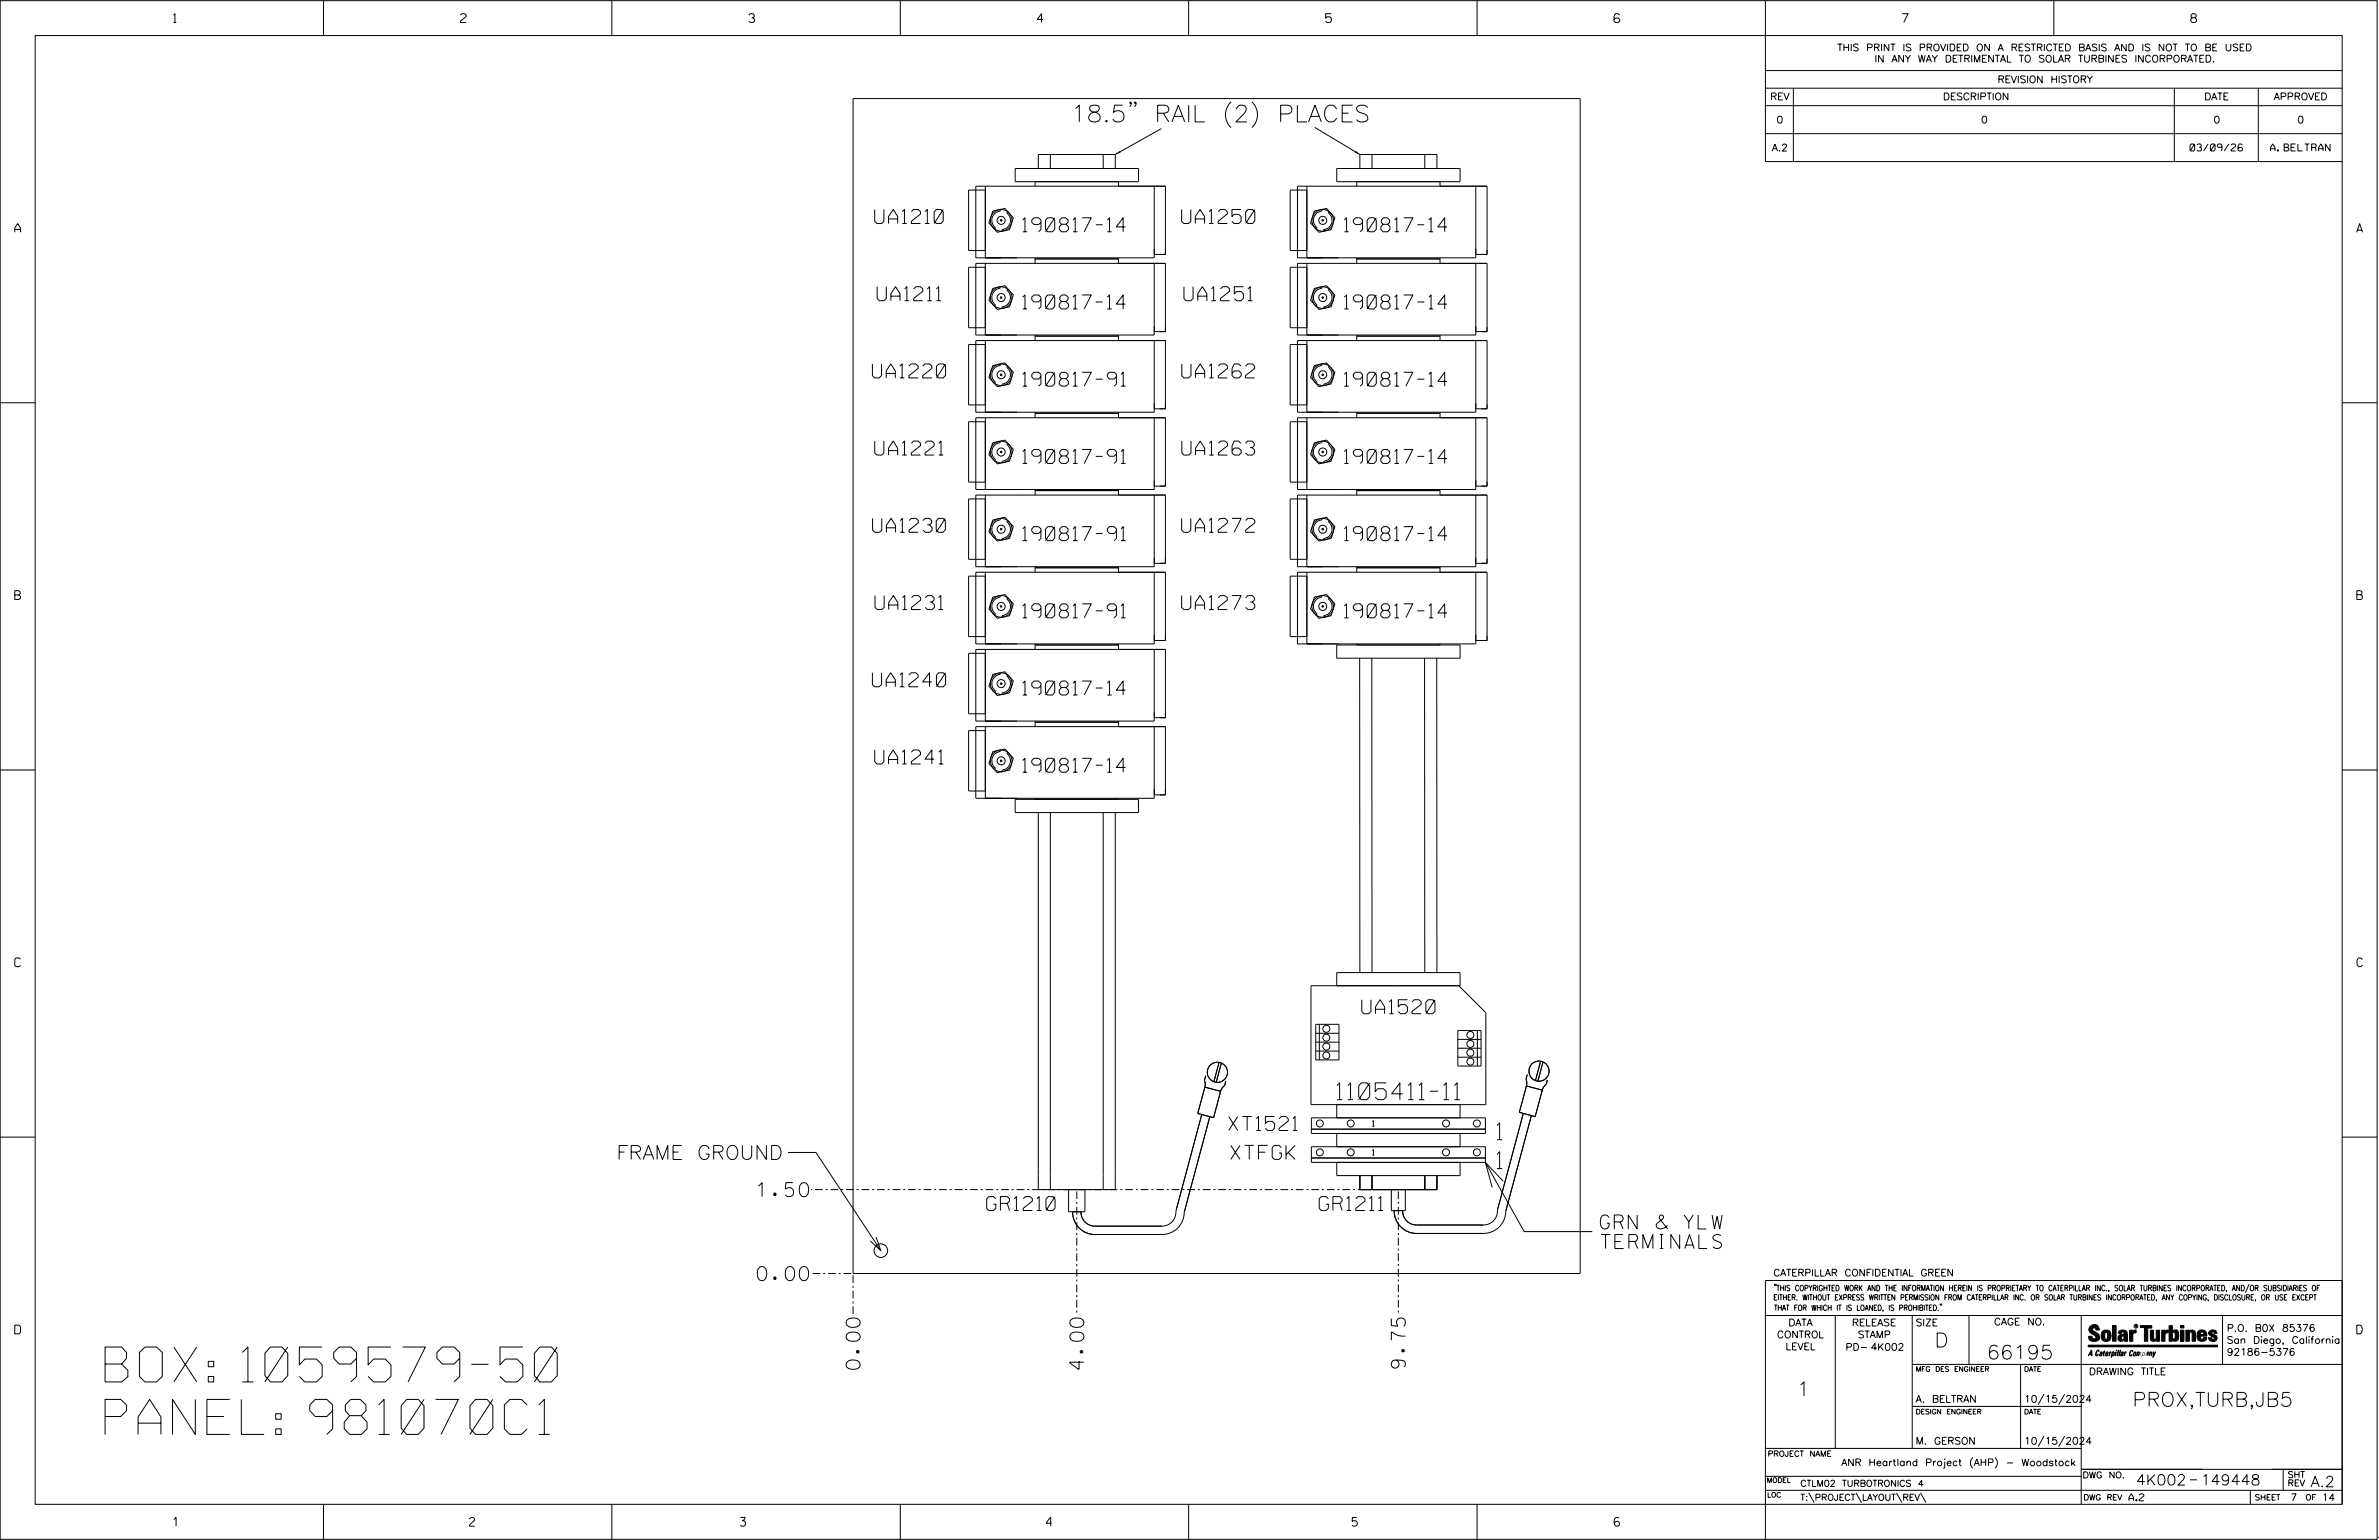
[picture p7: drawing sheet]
<svg xmlns="http://www.w3.org/2000/svg" width="864mm" height="559mm" viewBox="0 0 864 559" stroke-linecap="round" stroke-linejoin="round" font-family="sans-serif">
<defs><g id="words">
<g font-size="12.7">
<text x="38.1" y="501.4">BOX: 1059579-50</text>
<text x="38.1" y="520.5">PANEL: 981070C1</text>
</g>
<g font-size="6.1">
<text x="388.6" y="44.3">18.5&quot; RAIL (2) PLACES</text>
<text x="485.4" y="399">1105411-11</text>
<text x="543.4" y="413.6">1</text>
<text x="543.4" y="424">1</text>
</g>
<g font-size="5.1">
<text x="317.6" y="81.1">UA1210</text>
<text x="428.9" y="81.1">UA1250</text>
<text x="371.3" y="84.1">190817-14</text>
<text x="488" y="84.1">190817-14</text>
<text x="318.4" y="109.1">UA1211</text>
<text x="371.3" y="112.1">190817-14</text>
<text x="429.8" y="109.1">UA1251</text>
<text x="488" y="112.1">190817-14</text>
<text x="316.7" y="137.1">UA1220</text>
<text x="429" y="137.1">UA1262</text>
<text x="371.3" y="140.1">190817-91</text>
<text x="488" y="140.1">190817-14</text>
<text x="317.6" y="165.1">UA1221</text>
<text x="429" y="165.1">UA1263</text>
<text x="371.3" y="168.2">190817-91</text>
<text x="488" y="168.2">190817-14</text>
<text x="316.8" y="193.2">UA1230</text>
<text x="371.3" y="196.2">190817-91</text>
<text x="428.9" y="193.2">UA1272</text>
<text x="488" y="196.2">190817-14</text>
<text x="317.6" y="221.2">UA1231</text>
<text x="428.9" y="221.2">UA1273</text>
<text x="371.3" y="224.2">190817-91</text>
<text x="488" y="224.2">190817-14</text>
<text x="316.7" y="249.2">UA1240</text>
<text x="371.3" y="252.2">190817-14</text>
<text x="317.6" y="277.2">UA1241</text>
<text x="371.3" y="280.2">190817-14</text>
<text x="494.3" y="367.8">UA1520</text>
<text x="446" y="410.2">XT1521</text>
<text x="223.8" y="420.7">FRAME GROUND</text>
<text x="446.8" y="420.7">XTFGK</text>
<text x="274.9" y="434.2">1.50</text>
<text x="358.2" y="439.3">GR1210</text>
<text x="478.9" y="439.3">GR1211</text>
<text x="580.9" y="445.9">GRN &amp; YLW</text>
<text x="581.1" y="453">TERMINALS</text>
<text x="274.9" y="464.6">0.00</text>
<text x="702.3" y="488.8">D</text>
<text x="312.2" y="496.8" transform="rotate(-90 312.2 496.8)">0.00</text>
<text x="393.4" y="496.8" transform="rotate(-90 393.4 496.8)">4.00</text>
<text x="510.2" y="496.5" transform="rotate(-90 510.2 496.5)">9.75</text>
<text x="721.2" y="493.2">66195</text>
<text x="652.2" y="506.5">1</text>
<text x="774.1" y="510.3">PROX,TURB,JB5</text>
</g>
<g font-size="3.8">
<text x="775.4" y="538.9">4K002</text>
<text x="798.8" y="538.9">149448</text>
<text x="838.8" y="539.5">A.2</text>
</g>
<g font-size="3.2">
<text x="63" y="8.2">1</text>
<text x="167.2" y="8.2">2</text>
<text x="271.8" y="8.2">3</text>
<text x="376.5" y="8.2">4</text>
<text x="481.2" y="8.2">5</text>
<text x="690.6" y="8.2">7</text>
<text x="795.3" y="8.2">8</text>
<text x="5.4" y="84.3">A</text>
<text x="855.5" y="84.3">A</text>
<text x="5.4" y="217.5">B</text>
<text x="855.6" y="217.5">B</text>
<text x="5.4" y="350.8">C</text>
<text x="855.6" y="350.8">C</text>
<text x="5.4" y="484">D</text>
<text x="855.6" y="484">D</text>
<text x="62.8" y="553.8">1</text>
<text x="170.4" y="553.8">2</text>
<text x="268.8" y="553.8">3</text>
<text x="379.8" y="553.8">4</text>
<text x="490.8" y="553.8">5</text>
<text x="585.9" y="553.8">6</text>
</g>
<g font-size="2.5">
<text x="666.9" y="18.5">THIS PRINT IS PROVIDED ON A RESTRICTED BASIS AND IS NOT TO BE USED</text>
<text x="680.5" y="22.6">IN ANY WAY DETRIMENTAL TO SOLAR TURBINES INCORPORATED.</text>
<text x="725.1" y="30">REVISION HISTORY</text>
<text x="642.6" y="36.3">REV</text>
<text x="705.3" y="36.3">DESCRIPTION</text>
<text x="800.2" y="36.3">DATE</text>
<text x="825.4" y="36.3">APPROVED</text>
<text x="644.9" y="44.7">0</text>
<text x="719.1" y="44.7">0</text>
<text x="803.5" y="44.7">0</text>
<text x="834" y="44.7">0</text>
<text x="643.2" y="54.8">A.2</text>
<text x="795" y="54.8">03/09/26</text>
<text x="824.2" y="54.8">A. BELTRAN</text>
<text x="643.8" y="463">CATERPILLAR CONFIDENTIAL GREEN</text>
<text x="645.1" y="485.5">CONTROL</text>
<text x="649.2" y="481.1">DATA</text>
<text x="672.3" y="481.1">RELEASE</text>
<text x="674.4" y="485.5">STAMP</text>
<text x="695.4" y="481.1">SIZE</text>
<text x="723.8" y="480.8">CAGE NO.</text>
<text x="808.4" y="483.1">P.O. B0X 85376</text>
<text x="648.2" y="489.8">LEVEL</text>
<text x="669.9" y="490">PD- 4K002</text>
<text x="808.4" y="487.5">San Diego, California</text>
<text x="808.4" y="491.8">92186-5376</text>
<text x="758.3" y="498.9">DRAWING TITLE</text>
<text x="695.4" y="508.9">A. BELTRAN</text>
<text x="734.8" y="508.9">10/15/2024</text>
<text x="695.4" y="524.1">M. GERSON</text>
<text x="734.8" y="524.1">10/15/2024</text>
<text x="668.4" y="531.9">ANR Heartland Project (AHP) - Woodstock</text>
<text x="772.8" y="544.6">A.2</text>
<text x="831.4" y="544.6">7</text>
<text x="842.9" y="544.6">14</text>
</g>
<g font-size="2.3">
<text x="653.5" y="539.4">CTLM02 TURBOTRONICS 4</text>
<text x="756" y="536.3">DWG NO.</text>
<text x="830.4" y="539.3">REV</text>
<text x="830.4" y="536.2">SHT</text>
<text x="653.5" y="544.5">T:\PROJECT\LAYOUT\REV\</text>
</g>
<g font-size="2">
<text x="498.2" y="408.7">1</text>
<text x="498.2" y="419.1">1</text>
<text x="643.8" y="468.4">&quot;THIS COPYRIGHTED WORK AND THE INFORMATION HEREIN IS PROPRIETARY TO CATERPILLAR INC., SOLAR TURBINES INCORPORATED, AND/OR SUBSIDIARIES OF</text>
<text x="643.8" y="471.8">EITHER. WITHOUT EXPRESS WRITTEN PERMISSION FROM CATERPILLAR INC. OR SOLAR TURBINES INCORPORATED, ANY COPYING, DISCLOSURE, OR USE EXCEPT</text>
<text x="644" y="475.6">THAT FOR WHICH IT IS LOANED, IS PROHIBITED.&quot;</text>
<text x="641.7" y="528.5">PROJECT NAME</text>
<text x="756.3" y="544.3">DWG REV</text>
<text x="818.5" y="544.3">SHEET</text>
<text x="836.9" y="544.3">OF</text>
</g>
<g font-size="1.8">
<text x="695.4" y="497.6">MFG DES ENGINEER</text>
<text x="734.8" y="497.6">DATE</text>
<text x="695.4" y="513.1">DESIGN ENGINEER</text>
<text x="734.8" y="513.1">DATE</text>
<text x="641.3" y="538">MODEL</text>
<text x="641.5" y="543.3">LOC</text>
</g>
<text font-size=".9" x="775.1" y="481.7">R</text>
</g></defs>
<g fill="none" stroke="#000" stroke-width=".36">
<path d="M.1 .2h862.8v558.4h-862.8zM12.8 12.9h837.4v533h-837.4zM117.4 .2v12.7M222.1 .2v12.7M326.8 .2v12.7M431.5 .2v12.7M536.2 .2v12.7M587.9 5.5l-.5-.5h-1l-.5 1v1.7l.5 .4h1l.6-.4v-.6l-.6-.5h-1l-.5 .5M640.9 .2v58.4h209.3M745.6 .2v12.7M309.7 35.8h263.9v426.3h-263.9zM410.6 37.3l-.2 .3-.3-.3 .3-.3a1.12 1.12 0 0 1-.3 1.7"/>
<path d="M412.4 37.3l-.3 .3-.3-.3 .3-.3 .3 .3v.6l-.6 .8M446.9 37a6.2 6.2 0 0 0 0 9.3M454.4 37a6.3 6.3 0 0 1 0 9.3M640.9 25.6h209.3M640.9 32h209.3M640.9 38.3h209.3M651 32v26.6M789.3 32v26.6M819.8 32v26.6M381.3 56.1v5M400.5 56.1v5M404.8 56.1h-27.9v5"/>
<path d="M404.8 56.1v5M421.6 46.7l-16.8 9.4M477.2 46.2l16.4 9.9M493.6 56.1h28v5M493.6 56.1v5M498.1 56.1v5M517.2 56.1v5M640.9 48.5h209.3M357.7 69h-6.1v21.9h6.1M357.7 67.6v26M360.4 76.6l4.4-1 3 3.4-1.3 4.3-4.5 1-3-3.4zM363 76.1l.1 .5a3.4 3.4 0 0 0-2.9 2.4 3.4 3.4 0 0 0 1.2 3.7l-.3 .4"/>
<path d="M365.8 76.8l-.3 .5a3.4 3.4 0 0 1 1.2 3.6 3.4 3.4 0 0 1-3 2.4l.1 .6M368.5 61.1h44.8v4.8h-44.8zM375.7 65.9v1.7M406 65.9v1.7M419 67.6v26h-64.8v-26h68.9v24.7h-4.1M474.4 69h-6.1v21.9h6.1M474.4 67.6v26M477.1 76.6l4.4-1 3.1 3.4-1.4 4.3-4.4 1-3-3.4zM479.8 76.1v.5a3.4 3.4 0 0 0-2.9 2.4 3.4 3.4 0 0 0 1.2 3.7l-.3 .4M482.5 76.8l-.3 .5a3.4 3.4 0 0 1 1.2 3.6 3.4 3.4 0 0 1-2.9 2.4l.1 .6M485.2 61.1h44.8v4.8h-44.8zM492.5 65.9v1.7"/>
<path d="M522.7 65.9v1.7M535.7 67.6v26h-64.7v-26h68.8v24.7h-4.1M357.7 97h-6.1v21.9h6.1M357.7 95.6v26M375.7 93.6v2M375.7 93.9h30.3M406 93.6v2M419 95.6v26h-64.8v-26h68.9v24.7h-4.1M474.4 97h-6.1v21.9h6.1M474.4 95.6v26M492.5 93.6v2M492.5 93.9h30.2"/>
<path d="M522.7 93.6v2M535.7 95.6v26h-64.7v-26h68.8v24.7h-4.1M360.4 104.6l4.4-.9 3 3.3-1.3 4.3-4.5 1-3-3.4zM363 104.1l.1 .5a3.4 3.4 0 0 0-2.9 2.4 3.4 3.4 0 0 0 1.2 3.7l-.3 .4M365.8 104.8l-.3 .5a3.4 3.4 0 0 1 1.2 3.6 3.4 3.4 0 0 1-3 2.4l.1 .6M477.1 104.6l4.4-.9 3.1 3.3-1.4 4.3-4.4 1-3-3.4zM479.8 104.1v.5a3.4 3.4 0 0 0-2.9 2.4 3.4 3.4 0 0 0 1.2 3.7l-.3 .4M482.5 104.8l-.3 .5a3.4 3.4 0 0 1 1.2 3.6 3.4 3.4 0 0 1-2.9 2.4l.1 .6M357.7 125h-6.1v21.9h6.1M357.7 123.6v26M360.4 132.6l4.4-.9 3 3.3-1.3 4.3-4.5 1-3-3.4zM363 132.1l.1 .5a3.4 3.4 0 0 0-2.9 2.5 3.4 3.4 0 0 0 1.2 3.6l-.3 .4"/>
<path d="M365.8 132.9l-.3 .4a3.4 3.4 0 0 1 1.2 3.6 3.4 3.4 0 0 1-3 2.5l.1 .5M375.7 121.6v2M375.7 122h30.3M406 121.6v2M419 123.6v26h-64.8v-26h68.9v24.7h-4.1M474.4 125h-6.1v21.9h6.1M474.4 123.6v26M477.1 132.6l4.4-.9 3.1 3.3-1.4 4.3-4.4 1-3-3.4zM479.8 132.1v.5a3.4 3.4 0 0 0-2.9 2.5 3.4 3.4 0 0 0 1.2 3.6l-.3 .4M482.5 132.9l-.3 .4a3.4 3.4 0 0 1 1.2 3.6 3.4 3.4 0 0 1-2.9 2.5l.1 .5M492.5 121.6v2M492.5 122h30.2"/>
<path d="M522.7 121.6v2M535.7 123.6v26h-64.7v-26h68.8v24.7h-4.1M.1 146.2h12.7M357.7 153h-6.1v21.9h6.1M357.7 151.6v26M375.7 149.6v2M375.7 150h30.3M406 149.6v2M419 151.6v26h-64.8v-26h68.9v24.8h-4.1M474.4 153h-6.1v21.9h6.1M474.4 151.6v26M492.5 149.6v2"/>
<path d="M492.5 150h30.2M522.7 149.6v2M535.7 151.6v26h-64.7v-26h68.8v24.8h-4.1M850.2 146.2h12.7M357.7 179.6v26M360.4 160.7l4.4-1 3 3.4-1.3 4.3-4.5 .9-3-3.3zM363 160.1l.1 .5a3.4 3.4 0 0 0-2.9 2.5 3.4 3.4 0 0 0 1.2 3.6l-.3 .4M365.8 160.9l-.3 .4a3.4 3.4 0 0 1 1.2 3.6 3.4 3.4 0 0 1-3 2.5l.1 .5M375.7 177.6v2M375.7 178h30.3M406 177.6v2M419 179.6v26h-64.8v-26h68.9v24.8h-4.1"/>
<path d="M474.4 179.6v26M477.1 160.7l4.4-1 3.1 3.4-1.4 4.3-4.4 .9-3-3.3zM479.8 160.1v.5a3.4 3.4 0 0 0-2.9 2.5 3.4 3.4 0 0 0 1.2 3.6l-.3 .4M482.5 160.9l-.3 .4a3.4 3.4 0 0 1 1.2 3.6 3.4 3.4 0 0 1-2.9 2.5l.1 .5M492.5 177.6v2M492.5 178h30.2M522.7 177.6v2M535.7 179.6v26h-64.7v-26h68.8v24.8h-4.1M357.7 181h-6.1v22h6.1M360.4 188.7l4.4-1 3 3.4-1.3 4.3-4.5 .9-3-3.3zM363 188.1l.1 .6a3.4 3.4 0 0 0-2.9 2.4 3.4 3.4 0 0 0 1.2 3.6l-.3 .5M365.8 188.9l-.3 .4a3.4 3.4 0 0 1 1.2 3.7 3.4 3.4 0 0 1-3 2.4l.1 .5"/>
<path d="M474.4 181h-6.1v22h6.1M477.1 188.7l4.4-1 3.1 3.4-1.4 4.3-4.4 .9-3-3.3zM479.8 188.1v.6a3.4 3.4 0 0 0-2.9 2.4 3.4 3.4 0 0 0 1.2 3.6l-.3 .5M482.5 188.9l-.3 .4a3.4 3.4 0 0 1 1.2 3.7 3.4 3.4 0 0 1-2.9 2.4l.1 .5M357.7 209.1h-6.1v21.9h6.1M357.7 207.6v26M360.4 216.7l4.4-1 3 3.4-1.3 4.3-4.5 1-3-3.4zM363 216.1l.1 .6a3.4 3.4 0 0 0-2.9 2.4 3.4 3.4 0 0 0 1.2 3.6l-.3 .5M365.8 216.9l-.3 .4a3.4 3.4 0 0 1 1.2 3.7 3.4 3.4 0 0 1-3 2.4l.1 .5M375.7 205.6v2M375.7 206h30.3M406 205.6v2"/>
<path d="M419 207.6v26h-64.8v-26h68.9v24.8h-4.1M474.4 209.1h-6.1v21.9h6.1M474.4 207.6v26M477.1 216.7l4.4-1 3.1 3.4-1.4 4.3-4.4 1-3-3.4zM479.8 216.1v.6a3.4 3.4 0 0 0-2.9 2.4 3.4 3.4 0 0 0 1.2 3.6l-.3 .5M482.5 216.9l-.3 .4a3.4 3.4 0 0 1 1.2 3.7 3.4 3.4 0 0 1-2.9 2.4l.1 .5M492.5 205.6v2M492.5 206h30.2M522.7 205.6v2M535.7 207.6v26h-64.7v-26h68.8v24.8h-4.1M357.7 237.1h-6.1v21.9h6.1M357.7 235.7v26"/>
<path d="M375.7 233.6v2.1M375.7 234h30.3M406 233.6v2.1M419 235.7v26h-64.8v-26h68.9v24.7h-4.1M485.2 234h44.8v4.8h-44.8zM492.5 233.6v.4M493.6 238.8v114.1M498 238.8l.1 114.1M517.1 238.8l.1 114.1M521.5 238.8l.1 114.1M522.7 233.6v.4M360.4 244.7l4.4-.9 3 3.3-1.3 4.3-4.5 1-3-3.4z"/>
<path d="M363 244.2l.1 .5a3.4 3.4 0 0 0-2.9 2.4 3.4 3.4 0 0 0 1.2 3.7l-.3 .4M365.8 244.9l-.3 .5a3.4 3.4 0 0 1 1.2 3.6 3.4 3.4 0 0 1-3 2.4l.1 .6M.1 279.4h12.7M357.7 265.1h-6.1v21.9h6.1M357.7 263.7v26M360.4 272.7l4.4-.9 3 3.3-1.3 4.3-4.5 1-3-3.4zM363 272.2l.1 .5a3.4 3.4 0 0 0-2.9 2.5 3.4 3.4 0 0 0 1.2 3.6l-.3 .4M365.8 272.9l-.3 .5a3.4 3.4 0 0 1 1.2 3.6 3.4 3.4 0 0 1-3 2.5l.1 .5M375.7 261.7v2M375.7 262h30.3M406 261.7v2M419 263.7v26h-64.8v-26h68.9v24.7h-4.1"/>
<path d="M850.2 279.4h12.7M368.5 290.1h44.8v4.8h-44.8zM375.7 289.7v.4M376.9 294.9v136.8h27.9v-136.8M381.3 294.9v136.8M400.5 294.9v136.8M406 289.7v.4M485.2 357.7v-4.8h44.8v4.8h-54.1v43.1h63.5v-33.3l-9.8-9.8M477.6 371.7h8.5v12.9h-8.5zM477.6 378.1h8.5M477.6 374.9h8.5M478.9 371.7v12.9"/>
<path d="M529.2 373.9h8.4v12.9h-8.4zM529.2 377.2h8.4M536.3 373.9v12.9M437.4 394.5l5.7 1.5-2.6 9.6-5.7-1.6zM437.7 390.3l-.5 1.7 .3 1.4-.2 1.4M442.5 385.5l-1.8 7M443.4 385.7l-1.9 7M445 392.3l-.5 1.6-1 1.1-.5 1.4M477.6 381.4h8.5M529.2 380.4h8.4M529.2 383.6h8.4M554.1 394.1l5.8 1.5-2.6 9.6-5.8-1.6z"/>
<path d="M554.4 389.9l-.4 1.7 .3 1.4-.3 1.4M559.3 385.1l-1.9 7M560.1 385.3l-1.8 7M561.7 391.9l-.4 1.6-1 1.1-.5 1.4M.1 412.6h12.7M286 418.2h10.2l23.6 35.6M436.2 404.4l-9.2 34.7a5.3 5.3 0 0 1-5.2 5.8h-24.3a5.1 5.1 0 0 1-5.1-5.2M439.2 405.2l-9.3 34.6a8.1 8.1 0 0 1-8.1 8.2h-24.3a8.1 8.1 0 0 1-8.1-8.3M476 409.7h63.2M476 416.1h63.2v5.7h-63.2zM476 405.6h63.2v5.7h-63.2zM485.2 400.8v4.8"/>
<path d="M485.2 411.3v4.8M530 400.8v4.8M530 411.3v4.8M553 404l-9.3 34.6a5.3 5.3 0 0 1-5.2 5.9h-24.3a5.1 5.1 0 0 1-5-5.2M555.9 404.8l-9.3 34.6a8.1 8.1 0 0 1-8.1 8.2h-24.3a8.2 8.2 0 0 1-8.1-8.3M850.2 412.6h12.7M387.9 431.7v8h5.9v-8M476 420.2h63.2M493.6 426.6v5.1h28v-5.1M498.1 426.6v5.1M505.1 431.7v7.6h5.1v-7.6M517.2 426.6v5.1"/>
<path d="M530 421.8v4.8h-44.8v-4.8M539.2 421.8l14.1 25.1h24.7M545.7 428.6l-6.5-6.8 2.5 9.1M318 448.9l1.8 4.9-3.9-3.5M640.9 477.3h209.3M644.2 466.1l-.1 .4M644.7 466.1l-.2 .4M666.2 477.3v48.3M694.2 477.3v48.3M704.4 473.3l-.1 .4M704.8 473.3l-.1 .4M714.8 477.3v17.8"/>
<path d="M755.5 477.3v68.6M806.8 477.3v17.8M816.5 466l-1.4 3.1M850.2 464.6h-209.3v94M850.2 464.8v81.1M694.2 495.1h156M733.5 495.1v30.5M758.6 481.4a2.02 2.02 0 0 1 3.1-.1l.5 1.3h-1.3l-.2-.6-.4-.2-.6 .1-.1 .4 .4 .7a2.46 2.46 0 0 1 2.2 2.9 2.83 2.83 0 0 1-3.8 .3l-.3-1.3h1.3l.2 .7 .6 .3 .5-.2 .2-.5-.4-.6-1.9-1.2-.4-.9zM759.2 491.3h-.7l.7-1.2v1.9h.2l-.1-2.1-1.3 2.1 .5-.5h.7M761.3 490l.3-.2 .4 .3-.1 .3-.3-.4-.4 .3-.3 1.6h.4l.4-.5-.3 .6-.4 .1-.3-.4zM762.6 490.6l.5-.1-.1 1.4h-.9a.74 .74 0 0 1 .9-.8l-.3 .7-.5 .1 .2-.5 .6-.2v-.5l-.7 .2zM763 483.2a2.17 2.17 0 0 1 3.1 0l.3 1.4-.3 1.5a2.17 2.17 0 0 1-3.1 0l-.3-1.5z"/>
<path d="M763.6 490.5l.4-.4 .2 .6h-.3l-.3 .9 .2 .4-.3-.1zM764.1 483.7l.5-.4 .4 .3v2.2l-.4 .2-.5-.2zM764.6 491.1l.6 .2v-.7l-.4-.1-.4 .6-.1 .8h.6M764.6 491.1l-.1 .8h.4M764.6 482.6v.8M764.8 490.7l.4 .1v.3h-.6zM765 491.5l-.1 .4zM766 490.5l-.5 1.5zM766 490.8l.4-.3-.4 .4M766.9 481h1.3v5.7h-1.3zM767 490.8l.5 .1-.3 .8-.4 .2zM767.3 490.5h-.5l-.5 2"/>
<path d="M767.3 490.5a.8 .8 0 0 1 .2 1 .8 .8 0 0 1-.9 .4l-.1 .6M767.3 490.5l-.1 .2M768.1 490.5l-.4 1.5zM768.2 489.9h.3l-.1 .2h-.2zM769 489.9l-.5 2.1zM769.7 489.9l-.6 2.1zM770.1 491.4l.5-.3-.5 .8zM770.4 491.9h.1M770.6 491.1l.1-.4-.7 .2 .1-.3 .6-.1 .2 .3-.5 1.1M770.6 491.1a.74 .74 0 0 0-.8 .8h.6M771 484.8h-.7l-.3 .6 .4 .7 .5-.3 .1-2.4h-.8l-.1 .4h-1.2a1.71 1.71 0 0 1 1.8-1.3 1.71 1.71 0 0 1 1.6 1.4v2.8h-1.1l-.1-.6M771 484.2l-1.5 .1a1.41 1.41 0 0 0 0 2.4l.5 .1 1.1-.7"/>
<path d="M771.2 486.1h-.1M771.4 490.5l.1 .3 .4-.3-.9 1.5zM771.5 490.8h.1M773 482.7h1.2v.5l.5-.5 .7-.1v1h-.6l-.5 .4-.1 2.7h-1.2zM773.3 490.3l.6-.4 .4 .2-.1 .4-.3-.4a1.28 1.28 0 0 0-.5 1.8l.6-.4-.1 .4-.8 .1zM774.7 490.8l.5-.3a.88 .88 0 0 1 .2 .9 .88 .88 0 0 1-.7 .7l-.2-.2zM774.8 490.9h.5l-.3 1h-.3l-.2-.2zM775.2 490.5l-.1 .2M776.8 481h4.3v.9h-1.5v4.8h-1.3M776.8 490.6l-.8 .2v-.3l-.4 1.5 .8-1.3v1.3l.3-1.2M779.3 491.1h.4M779.6 490.5h.3l-.3 1.4"/>
<path d="M779.6 490.7h.2l-.1 .4M779.7 491.1l-.1 .4M779.7 491.1l-.4 .2M780.1 492l.4-1.5 .1 .3 .3-.3 .3 .2-.3 1.3v-1.3l-.7 1.3M780.6 482.7h1.2v2.7l.1 .4 .4 .3 .4-.7v-2.7h1.2l.1 4h-1.3v-.5l-1.1 .6-.7-.3-.3-.7zM781.6 492.5l1-2-.8 1.3-.2-1.3-.2 2M784.7 482.7h1.2v.5l.5-.5 .7-.1v1h-.5l-.6 .4-.1 2.7h-1.2zM787.4 481h1.2v2a1.4 1.4 0 0 1 2.2 .2l.1 1.4-.4 1.9-1.5 .1-.4-.5v-1l.5 .9 .5-.3v-2.1l-.5-.4-.5 .7v2.8h-1.2zM791.5 482.7h1.3v4h-1.3zM791.5 481h1.3v.9h-1.3zM793.5 482.7h1.3v.4l.7-.5 1.1 .2 .4 .6v3.3h-1.2l-.3-3.4-.7 .2v3.2h-1.3zM794.8 483.1h.1"/>
<path d="M797.7 483.2a1.92 1.92 0 0 1 2.4-.5 1.92 1.92 0 0 1 1 2.1h-2.3v.8l.6 .5 .5-.3v-.5h1.2a1.83 1.83 0 0 1-2.1 1.4 1.83 1.83 0 0 1-1.5-2.1zM798.8 484.2v.6M799.1 483.4h.6l.2 .8h-1.1zM804.6 482.9a1.84 1.84 0 0 0-2.9 .8 3.3 3.3 0 0 0 2.2 1.9l-.5 .5-.4-.3-.1-.4h-1.2l.1 .6a1.92 1.92 0 0 0 2.9 .4M804.9 483.8h-1.2l-.2-.6-.5 .1-.1 .3 .1 .3 1.8 .9M805.1 488.1h-47.1v.6h47.1M694.2 510.3h61.3M742 505.8l-2.2 3.9M749.5 505.8l-2.2 3.9M640.9 525.6h114.6M640.9 535.7h114.6M716.1 528.9a2.59 2.59 0 0 0 0 3.8"/>
<path d="M724.2 528.9a2.59 2.59 0 0 1 0 3.8M742 521.1l-2.2 3.8M749.5 521.1l-2.2 3.8M755.5 533.2h94.7M795 537h2.6M828.8 533.2v7.6M117.4 545.9v12.7M222.1 545.9v12.7M326.8 545.9v12.7M431.5 545.9v12.7M536.2 545.9v12.7M640.9 540.8h209.3"/>
<path d="M656.6 541.7l2 3.5M673.8 541.7l1.9 3.5M688.4 541.7l2 3.5M697.2 541.7l1.9 3.5M816.9 541v4.9M863.5 558h.1"/>
<circle cx="363.4" cy="80" r="1.46"/>
<circle cx="363.4" cy="80" r="3.9"/>
<circle cx="363.4" cy="80" r=".28"/>
<circle cx="480.1" cy="80" r="1.46"/>
<circle cx="480.2" cy="80" r="3.9"/>
<circle cx="480.2" cy="80" r=".27"/>
<circle cx="363.4" cy="108" r="1.46"/>
<circle cx="363.4" cy="108" r="3.9"/>
<circle cx="363.4" cy="108" r=".29"/>
<circle cx="480.2" cy="108" r="1.46"/>
<circle cx="480.2" cy="108" r="3.9"/>
<circle cx="480.2" cy="108" r=".28"/>
<circle cx="363.4" cy="136" r="1.46"/>
<circle cx="363.4" cy="136" r="3.9"/>
<circle cx="363.4" cy="136" r=".28"/>
<circle cx="480.2" cy="136" r="1.46"/>
<circle cx="480.2" cy="136" r="3.9"/>
<circle cx="480.2" cy="136" r=".28"/>
<circle cx="363.4" cy="164" r="1.45"/>
<circle cx="363.4" cy="164" r="3.9"/>
<circle cx="363.4" cy="164" r=".28"/>
<circle cx="480.2" cy="164" r="1.45"/>
<circle cx="480.2" cy="164" r="3.9"/>
<circle cx="480.2" cy="164" r=".28"/>
<circle cx="363.4" cy="192" r="1.46"/>
<circle cx="363.4" cy="192" r="3.9"/>
<circle cx="363.4" cy="192" r=".29"/>
<circle cx="480.2" cy="192" r="1.46"/>
<circle cx="480.2" cy="192" r="3.9"/>
<circle cx="480.2" cy="192" r=".28"/>
<circle cx="363.4" cy="220" r="1.46"/>
<circle cx="363.4" cy="220" r="3.9"/>
<circle cx="363.4" cy="220" r=".28"/>
<circle cx="480.1" cy="220" r="1.46"/>
<circle cx="480.2" cy="220" r="3.9"/>
<circle cx="480.2" cy="220" r=".27"/>
<circle cx="363.4" cy="248.1" r="1.46"/>
<circle cx="363.4" cy="248.1" r="3.9"/>
<circle cx="363.4" cy="248.1" r=".29"/>
<circle cx="363.4" cy="276.1" r="1.46"/>
<circle cx="363.4" cy="276.1" r="3.9"/>
<circle cx="363.4" cy="276.1" r=".29"/>
<circle cx="481.5" cy="373.3" r="1.27"/>
<circle cx="481.5" cy="376.5" r="1.26"/>
<circle cx="481.5" cy="379.8" r="1.26"/>
<circle cx="533.8" cy="375.5" r="1.27"/>
<circle cx="533.8" cy="378.8" r="1.26"/>
<circle cx="441.9" cy="389.1" r="3.7"/>
<circle cx="481.5" cy="383" r="1.27"/>
<circle cx="533.8" cy="382" r="1.27"/>
<circle cx="533.8" cy="385.2" r="1.26"/>
<circle cx="558.7" cy="388.7" r="3.7"/>
<circle cx="479.1" cy="418.1" r="1.26"/>
<circle cx="479.1" cy="407.7" r="1.26"/>
<circle cx="490.3" cy="407.7" r="1.27"/>
<circle cx="490.3" cy="418.1" r="1.26"/>
<circle cx="524.9" cy="418.1" r="1.28"/>
<circle cx="524.9" cy="407.7" r="1.27"/>
<circle cx="536.1" cy="418.1" r="1.26"/>
<circle cx="536.1" cy="407.7" r="1.26"/>
<circle cx="319.8" cy="453.8" r="2.46"/>
<circle cx="775.4" cy="481.2" r=".69"/>
</g>
<g fill="#000">
<path d="M404.8 56.1l1.7-1.3 .3 .6zM492.1 54.7l1.5 1.4-1.9-.8zM768.1 490.5l-.4 1.5zM768.2 489.9h.3l-.1 .2h-.2zM769 489.9l-.5 2.1zM769.7 489.9l-.6 2.1zM791.5 481h1.3v.9h-1.3zM791.5 482.7h1.3v4h-1.3zM758 488.1h47.1v.6h-47.1z"/>
<path d="M759.2 489.9l-1.2 2.1 .5-.5h.7v.5h.2zM759.2 490.1v1.2h-.7z" fill-rule="evenodd"/>
<path d="M758.6 481.4a2.02 2.02 0 0 1 3.1-.1l.5 1.3h-1.3l-.2-.6-.4-.2-.6 .1-.1 .4 .4 .7a2.46 2.46 0 0 1 2.2 2.9 2.83 2.83 0 0 1-3.8 .3l-.3-1.3h1.3l.2 .7 .6 .3 .5-.2 .2-.5-.4-.6-1.9-1.2-.4-.9z" fill-rule="evenodd"/>
<path d="M761.3 490l.3-.2 .4 .3-.1 .3-.3-.4-.4 .3-.3 1.6h.4l.4-.5-.3 .6-.4 .1-.3-.4z" fill-rule="evenodd"/>
<path d="M762.6 490.6l.5-.1-.1 1.4h-.9a.74 .74 0 0 1 .9-.8l-.6 .3-.2 .5 .5-.1 .3-.6v-.5l-.7 .2z" fill-rule="evenodd"/>
<path d="M763.6 490.5l.4-.4 .2 .6h-.3l-.3 .9 .2 .4-.3-.1z" fill-rule="evenodd"/>
<path d="M764.8 490.5l.5 .3-.1 .5h-.6l.6-.2v-.3l-.4-.1-.3 1.2h.4l.3-.4-.6 .6-.3-.2v-.4z" fill-rule="evenodd"/>
<path d="M763 483.2a2.17 2.17 0 0 1 3.1 0l.3 1.4-.3 1.5a2.17 2.17 0 0 1-3.1 0l-.3-1.5zM764.1 483.7v2.1l.5 .2 .4-.2v-2.2l-.4-.3z" fill-rule="evenodd"/>
<path d="M766 490.5v.3l.4-.1-.4 .2-.5 1.1z" fill-rule="evenodd"/>
<path d="M766.8 490.5l-.5 2 .3-.6a.71 .71 0 0 0 .9-.5 .71 .71 0 0 0-.4-.9zM767 490.8l.5 .1-.3 .8-.4 .2z" fill-rule="evenodd"/>
<path d="M766.9 481h1.3v5.7h-1.3z" fill-rule="evenodd"/>
<path d="M770.1 490.6l.6-.1 .2 .3-.4 1.2-.5 .1-.2-.5 .3-.5h.5l-.7 .5v.3l.4-.1 .4-.9-.5-.2-.2 .2z" fill-rule="evenodd"/>
<path d="M769.4 482.8l-.5 1h1.2l.1-.4h.8v.8l-1.5 .1a1.41 1.41 0 0 0 0 2.4l.5 .1 1.1-.7 .1 .6h1.1v-2.8a1.79 1.79 0 0 0-2.4-1.2zM770.3 484.8h.7l-.1 1-.5 .3-.4-.7z" fill-rule="evenodd"/>
<path d="M771.4 490.5l.1 .3 .4-.3-.9 1.5z" fill-rule="evenodd"/>
<path d="M773 482.7h1.2v.5l.5-.5 .7-.1v1h-.6l-.5 .4-.1 2.7h-1.2z" fill-rule="evenodd"/>
<path d="M773.3 490.3l.6-.4 .4 .2-.1 .4-.3-.4a1.28 1.28 0 0 0-.5 1.8l.6-.4-.3 .5h-.6z" fill-rule="evenodd"/>
<path d="M774.7 490.8l-.2 1.1h.7a.96 .96 0 0 0 0-1.4zM774.8 490.9h.5l-.1 .6-.5 .4-.2-.2z" fill-rule="evenodd"/>
<path d="M776 490.5v.3l.4-.3 .2 .3 .7-.2-.3 1.4v-1.3l-.6 1.3v-1.3l-.8 1.3z" fill-rule="evenodd"/>
<path d="M776.8 481h4.3v.9h-1.5v4.8h-1.3v-4.8h-1.5z" fill-rule="evenodd"/>
<path d="M777.9 490.5l-.5 2 .3-.6a.71 .71 0 0 0 .9-.5 .71 .71 0 0 0-.4-.9zM778.1 490.8l.3-.1 .1 .4-.5 .8-.2-.5z" fill-rule="evenodd"/>
<path d="M779.3 490.6l.6-.1-.3 1.5-.7-.1a.67 .67 0 0 1 .8-.8l-.6 .3-.1 .5 .4-.1 .4-.9-.4-.2-.3 .2z" fill-rule="evenodd"/>
<path d="M780.5 490.5l.1 .3 .3-.3 .3 .2-.3 1.3v-1.3l-.8 1.3z" fill-rule="evenodd"/>
<path d="M780.6 482.7h1.2v2.7l.1 .4 .4 .3 .4-.7v-2.7h1.2l.1 4h-1.3v-.5l-1.1 .6-.7-.3-.3-.7z" fill-rule="evenodd"/>
<path d="M781.6 490.5l.2 1.3 .8-1.3-1.2 2z" fill-rule="evenodd"/>
<path d="M784.7 482.7h1.2v.5l.5-.5 .7-.1v1h-.5l-.6 .4-.1 2.7h-1.2z" fill-rule="evenodd"/>
<path d="M787.4 481h1.2v2a1.4 1.4 0 0 1 2.2 .2l.1 1.4-.4 1.9-1.5 .1-.4-.5v-1l.5 .9 .5-.3v-2.1l-.5-.4-.5 .7v2.8h-1.2z" fill-rule="evenodd"/>
<path d="M793.5 482.7h1.3v.4a1.29 1.29 0 0 1 2.2 .3v3.3h-1.2l-.3-3.4-.7 .2v3.2h-1.3z" fill-rule="evenodd"/>
<path d="M797.7 483.2a1.92 1.92 0 0 1 2.4-.5 1.92 1.92 0 0 1 1 2.1h-2.3v.8l.6 .5 .5-.3v-.5h1.2a1.83 1.83 0 0 1-2.1 1.4 1.83 1.83 0 0 1-1.5-2.1zM799.1 483.4l-.3 .8h1.1l-.2-.8z" fill-rule="evenodd"/>
<path d="M801.9 483.2a1.94 1.94 0 0 1 3 .1v.5h-1.2l-.2-.6-.5 .1-.1 .3 .1 .3 1.8 .9a1.2 1.2 0 0 1 .1 1.3 1.2 1.2 0 0 1-1.2 .7l-1.6-.4-.4-1h1.2l.1 .4 .4 .3 .5-.5a3.3 3.3 0 0 1-2.2-1.9z" fill-rule="evenodd"/>
<circle cx="363.4" cy="80" r=".28"/>
<circle cx="480.2" cy="80" r=".27"/>
<circle cx="363.4" cy="108" r=".29"/>
<circle cx="480.2" cy="108" r=".28"/>
<circle cx="363.4" cy="136" r=".28"/>
<circle cx="480.2" cy="136" r=".28"/>
<circle cx="363.4" cy="164" r=".28"/>
<circle cx="480.2" cy="164" r=".28"/>
<circle cx="363.4" cy="192" r=".29"/>
<circle cx="480.2" cy="192" r=".28"/>
<circle cx="363.4" cy="220" r=".28"/>
<circle cx="480.2" cy="220" r=".27"/>
<circle cx="363.4" cy="248.1" r=".29"/>
<circle cx="363.4" cy="276.1" r=".29"/>
<circle cx="761.4" cy="492" r=".07"/>
<circle cx="762.2" cy="485.1" r=".07"/>
<circle cx="769.3" cy="492" r=".07"/>
<circle cx="773.1" cy="486.7" r=".07"/>
<circle cx="791.5" cy="486.7" r=".07"/>
<circle cx="791.5" cy="481" r=".07"/>
<circle cx="794.8" cy="486.7" r=".07"/>
</g>
<path d="M390.9 432.3v45M507 431.7h-212.5M507.6 432.3v45M309 462.1h-14.5M309.7 462.7v14.6" fill="none" stroke="#000" stroke-width=".36" stroke-dasharray="2.8 1.1 .7 1.1" stroke-linecap="butt"/>
<use href="#words"/>
</svg>
